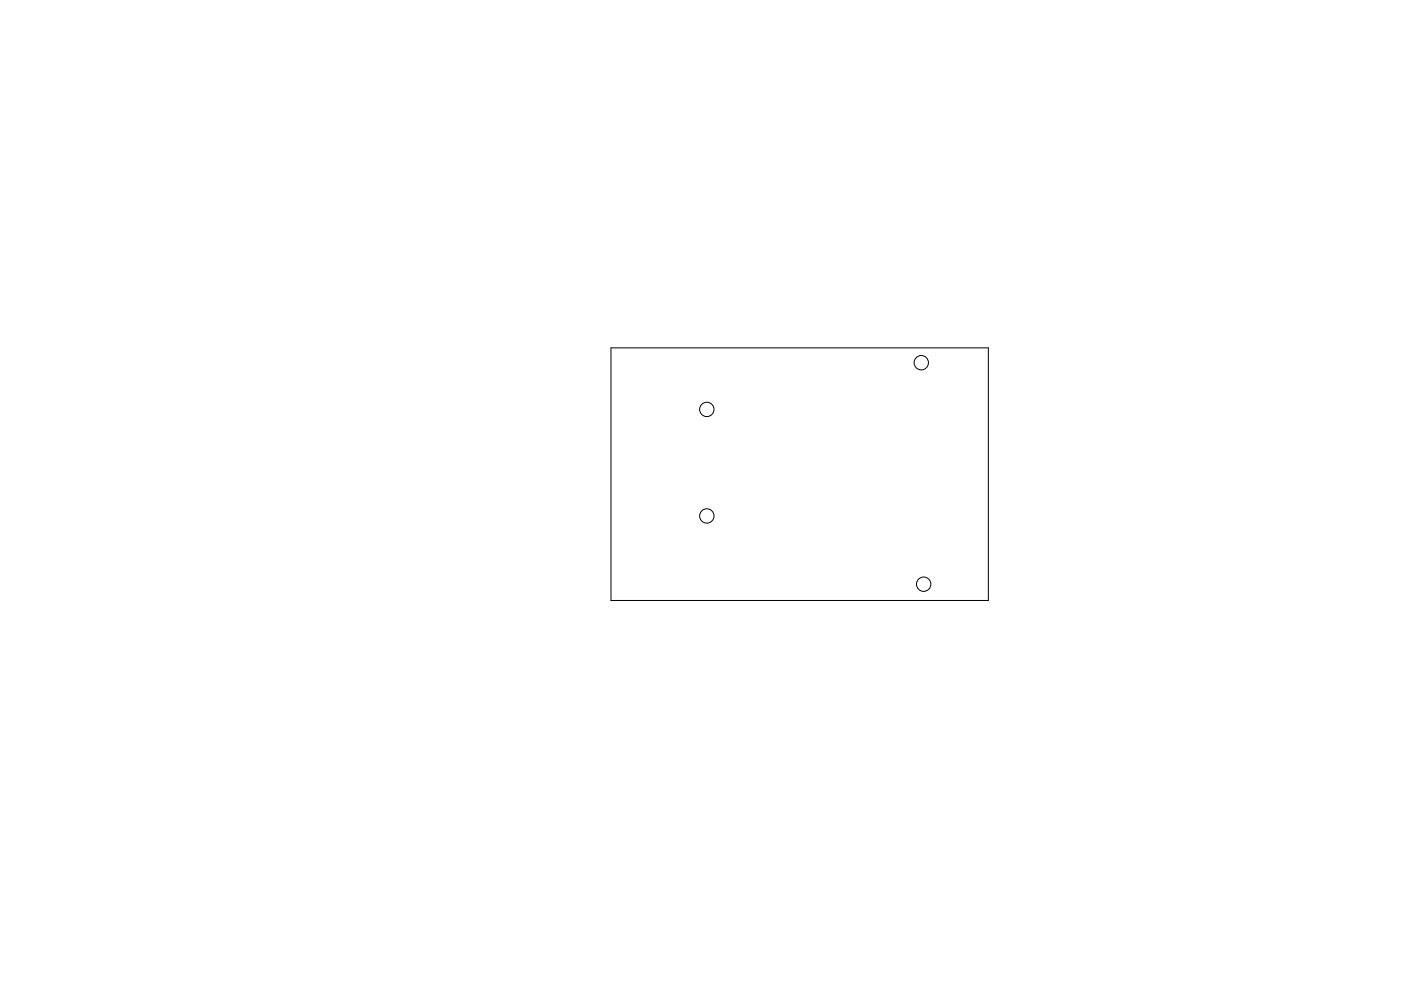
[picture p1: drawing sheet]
<svg xmlns="http://www.w3.org/2000/svg" width="297mm" height="210mm" viewBox="0 0 297 210" stroke-linecap="round" stroke-linejoin="round" font-family="sans-serif">
<g fill="none" stroke="#000" stroke-width=".21">
<path d="M129.5 73.8h80v53.6h-80z"/>
<circle cx="195.3" cy="77" r="1.52"/>
<circle cx="149.9" cy="86.9" r="1.52"/>
<circle cx="149.9" cy="109.5" r="1.52"/>
<circle cx="195.8" cy="123.9" r="1.52"/>
</g>
</svg>
